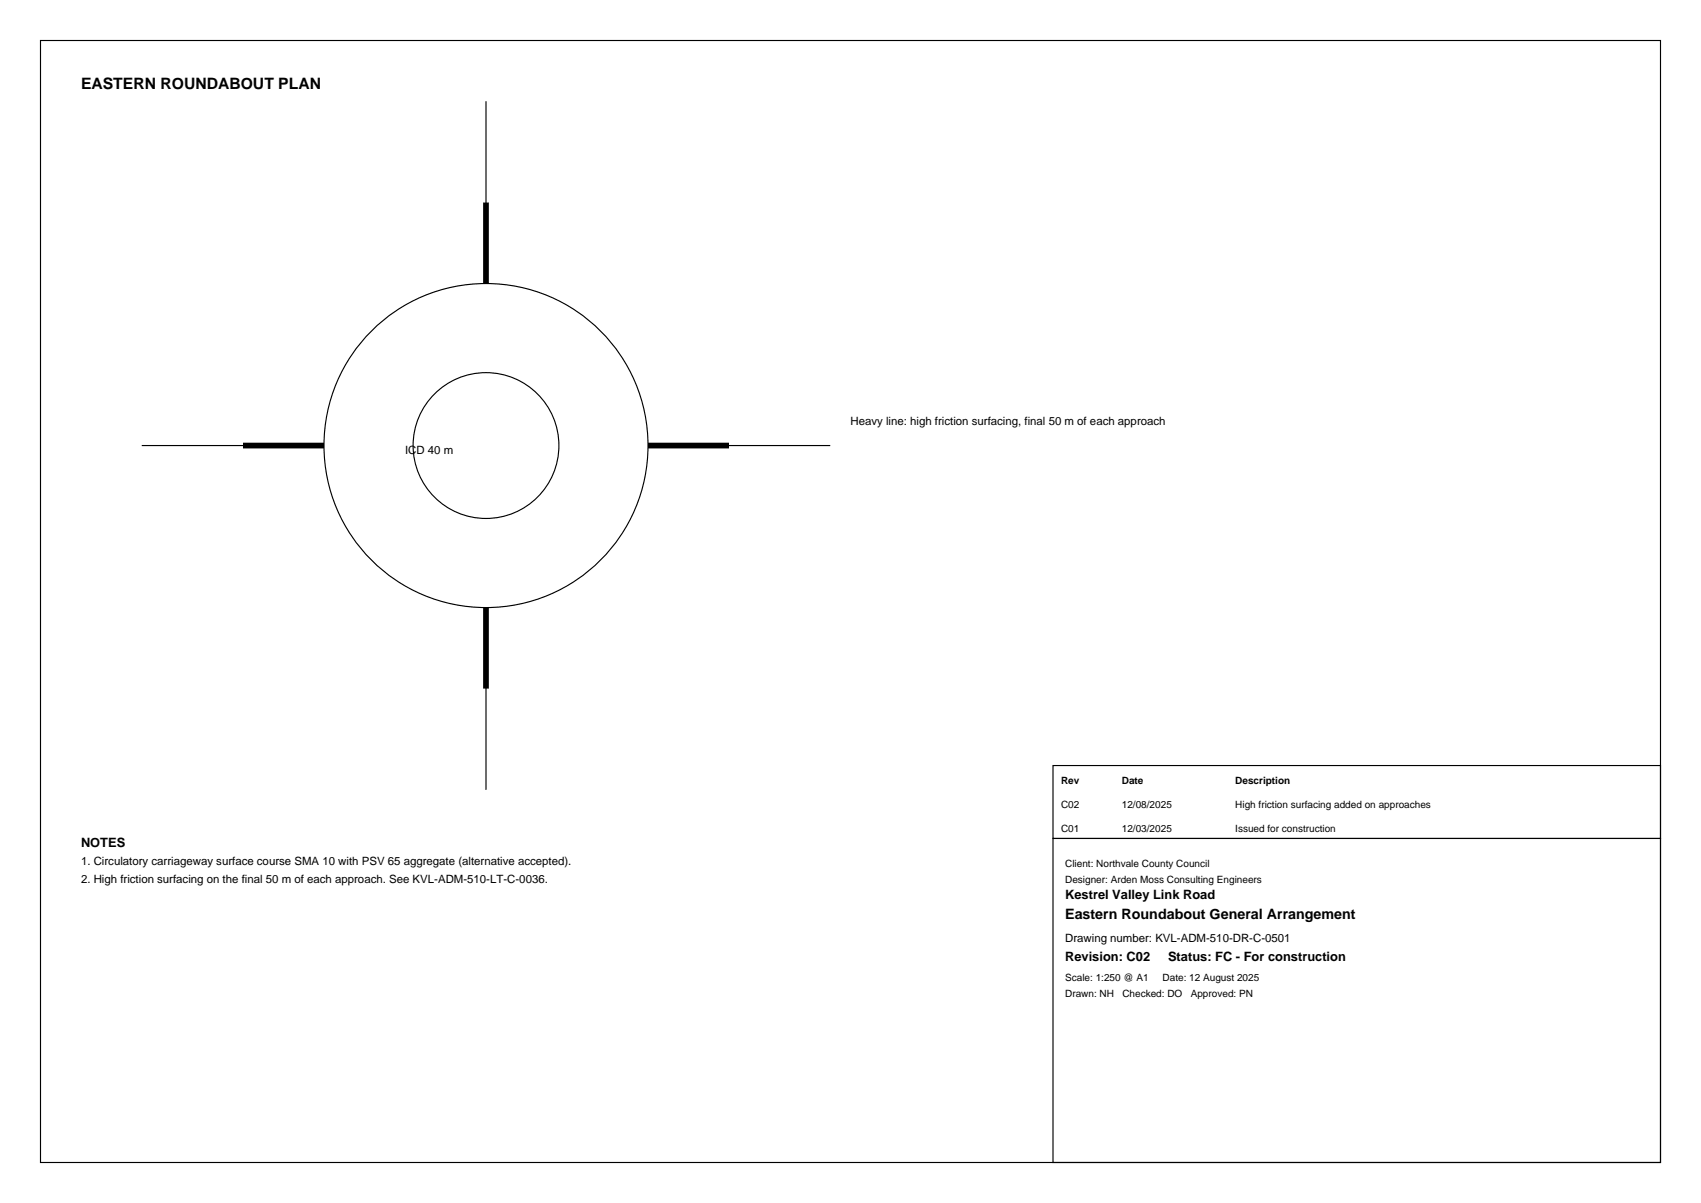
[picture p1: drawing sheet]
<svg xmlns="http://www.w3.org/2000/svg" width="420mm" height="297mm" viewBox="0 0 420 297" stroke-linecap="round" stroke-linejoin="round" font-family="sans-serif">
<defs><g id="words">
<text font-size="3.9" x="20" y="22">EASTERN ROUNDABOUT PLAN</text>
<text font-size="3.5" x="263" y="227">Eastern Roundabout General Arrangement</text>
<g font-size="3.2">
<text x="20" y="209">NOTES</text>
<text x="263" y="221.9">Kestrel Valley Link Road</text>
<text x="263" y="237.1">Revision: C02</text>
<text x="288.4" y="237.1">Status: FC - For construction</text>
</g>
<g font-size="2.8">
<text x="210" y="105">Heavy line: high friction surfacing, final 50 m of each approach</text>
<text x="100" y="112">ICD 40 m</text>
<text x="20" y="213.5">1. Circulatory carriageway surface course SMA 10 with PSV 65 aggregate (alternative accepted).</text>
<text x="20" y="218">2. High friction surfacing on the final 50 m of each approach. See KVL-ADM-510-LT-C-0036.</text>
<text x="263" y="232.6">Drawing number: KVL-ADM-510-DR-C-0501</text>
</g>
<g font-size="2.5">
<text x="262" y="193.5">Rev</text>
<text x="277" y="193.5">Date</text>
<text x="305" y="193.5">Description</text>
<text x="262" y="199.5">C02</text>
<text x="277" y="199.5">12/08/2025</text>
<text x="305" y="199.5">High friction surfacing added on approaches</text>
<text x="262" y="205.5">C01</text>
<text x="277" y="205.5">12/03/2025</text>
<text x="305" y="205.5">Issued for construction</text>
<text x="263" y="214">Client: Northvale County Council</text>
<text x="263" y="218">Designer: Arden Moss Consulting Engineers</text>
<text x="263" y="242.2">Scale: 1:250 @ A1</text>
<text x="287.1" y="242.2">Date: 12 August 2025</text>
<text x="263" y="246.2">Drawn: NH</text>
<text x="277.1" y="246.2">Checked: DO</text>
<text x="294" y="246.2">Approved: PN</text>
</g>
</g></defs>
<g fill="none" stroke="#000" stroke-width=".28">
<path d="M10 10h400v277h-400zM120 25v45M35 110h45M160 110h45M120 150v45M260 189h150v18h-150zM260 207h150v80h-150z"/>
<circle cx="120" cy="110" r="40"/>
<circle cx="120" cy="110" r="18"/>
</g>
<path d="M120 50v20M60 110h20M160 110h20M120 150v20" fill="none" stroke="#000" stroke-width="1.4" stroke-linecap="butt"/>
<use href="#words"/>
</svg>
